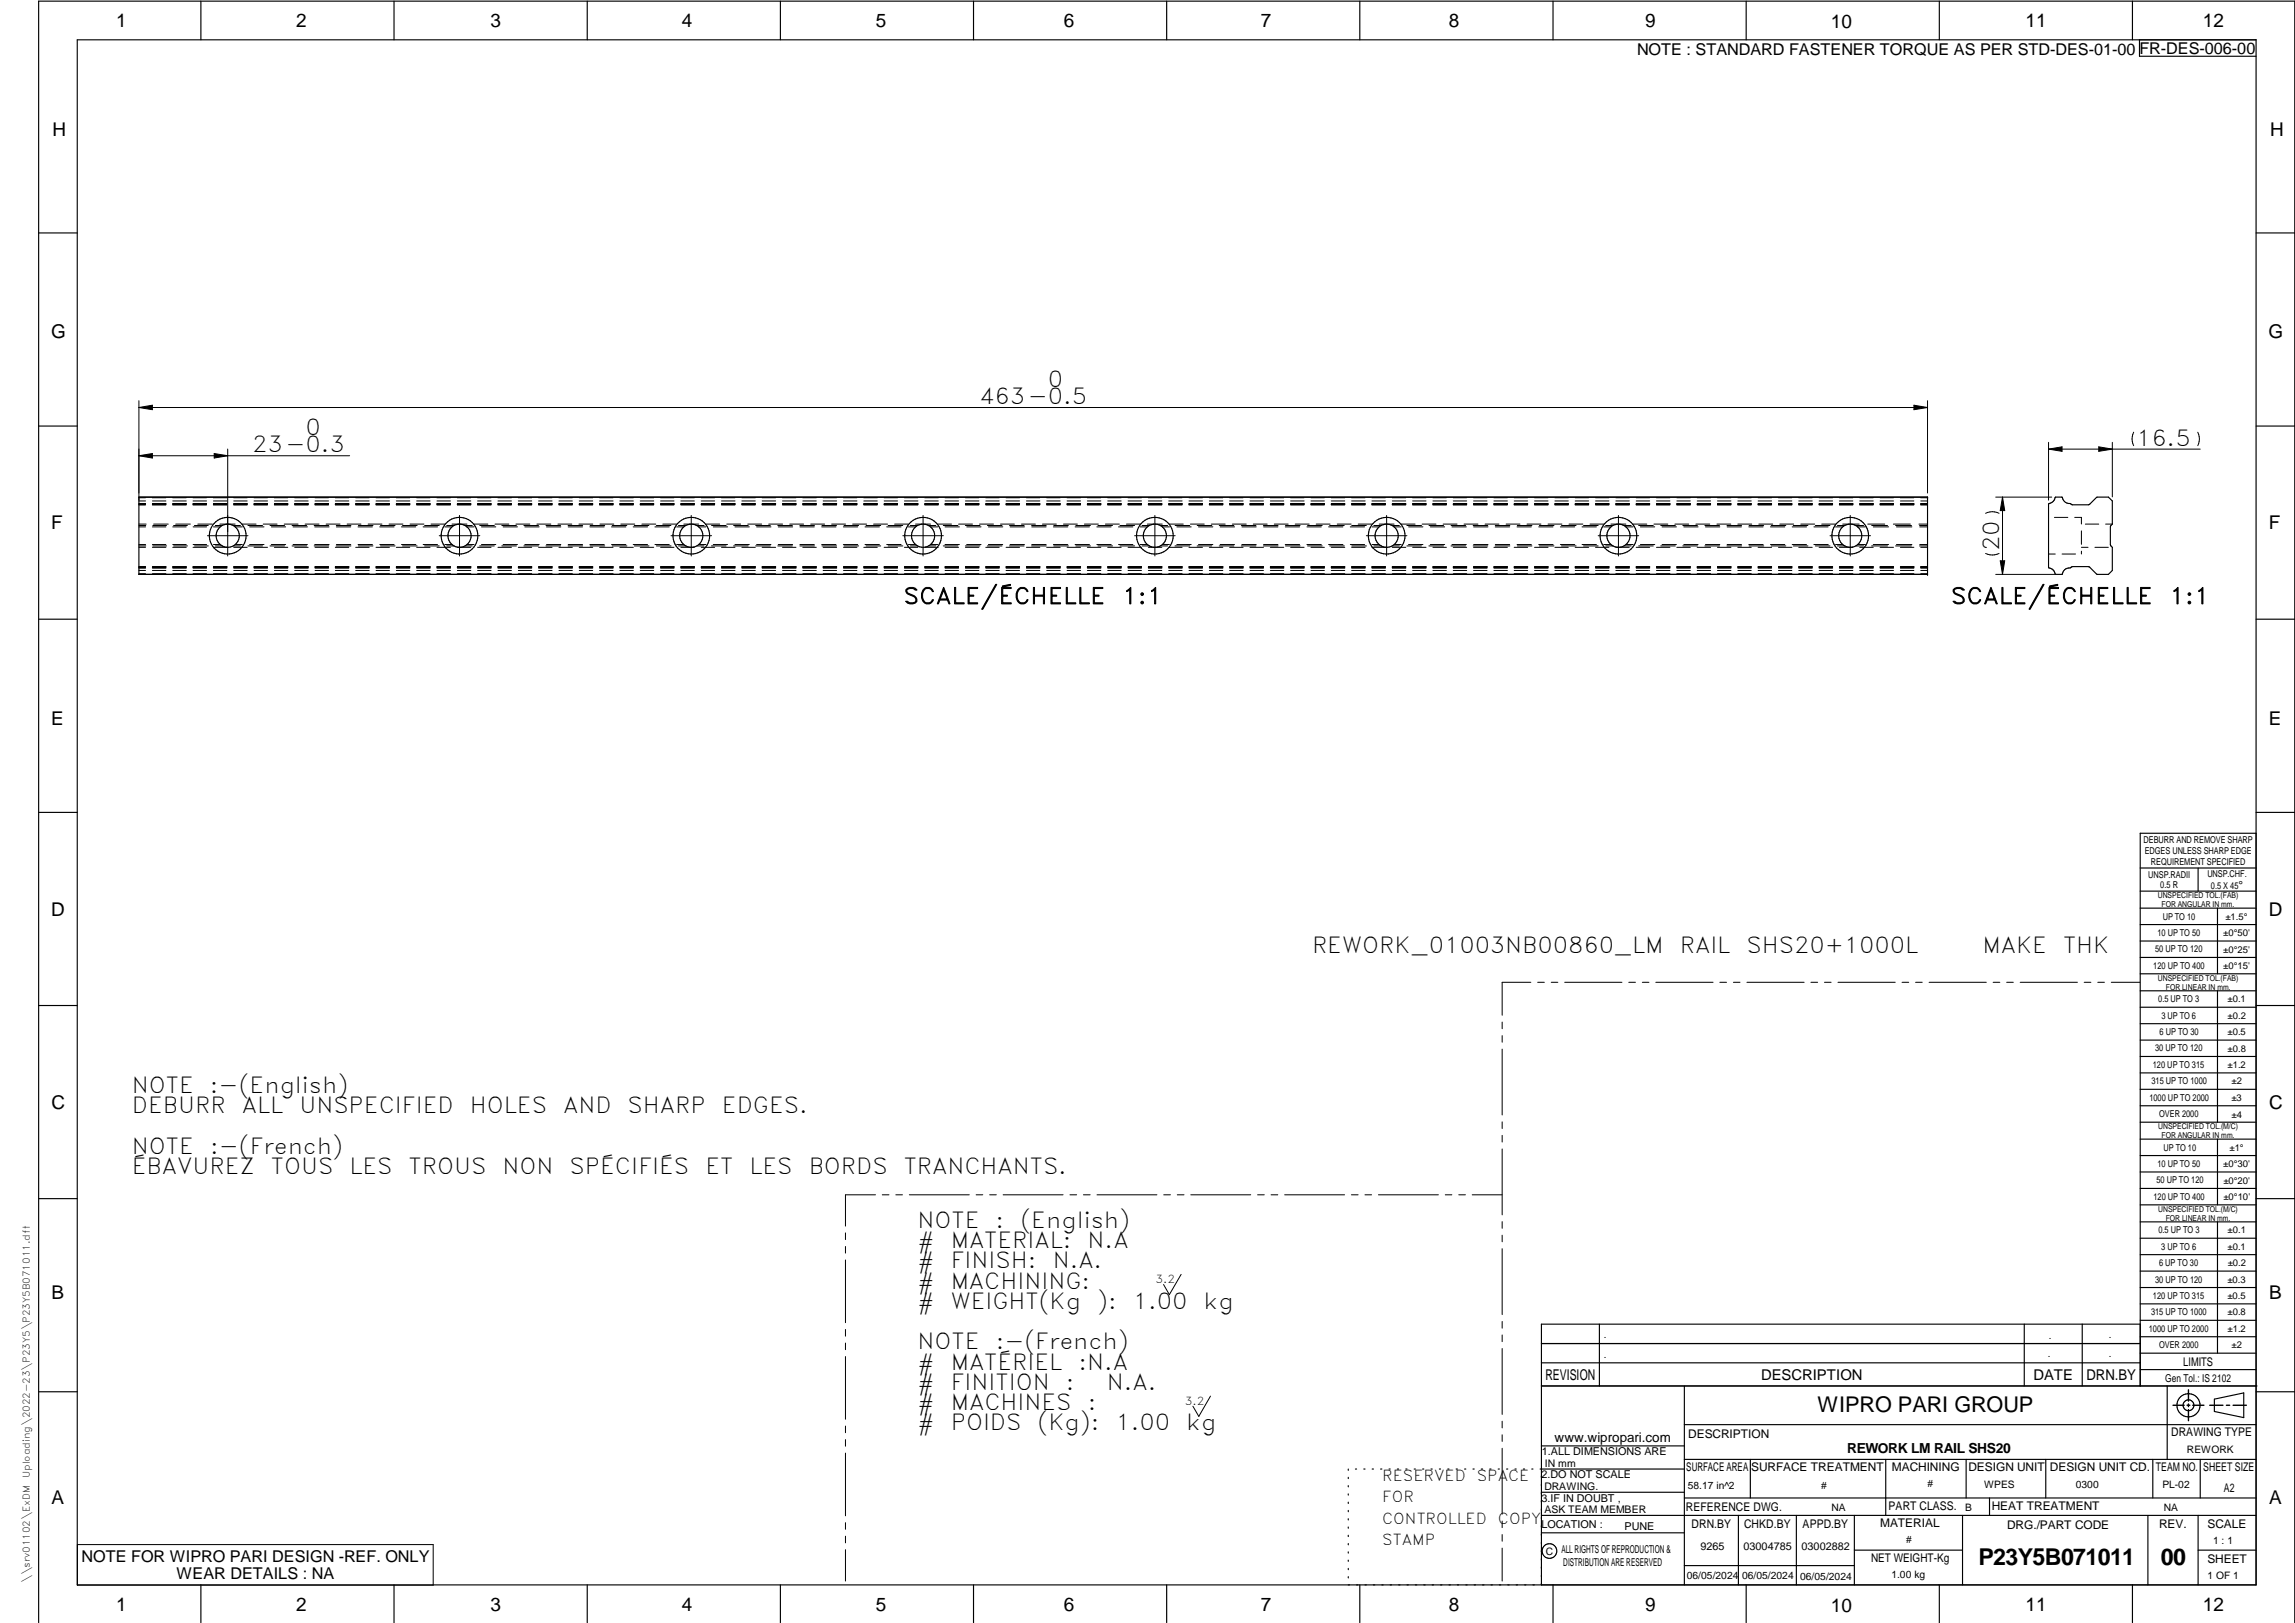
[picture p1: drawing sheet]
<svg xmlns="http://www.w3.org/2000/svg" width="594mm" height="420mm" viewBox="0 0 594 420" stroke-linecap="round" stroke-linejoin="round" font-family="sans-serif">
<defs><g id="words">
<g font-size="6">
<text x="512.1" y="405.2">P23Y5B071011</text>
<text x="559.4" y="405.2">00</text>
</g>
<g font-size="5.7">
<text x="271.2" y="100.1">0</text>
<text x="253.5" y="104.6">463-0.5</text>
<text x="79.1" y="112.6">0</text>
<text x="65.3" y="117.1">23-0.3</text>
<text x="553" y="115.4">16.5</text>
<text x="517.5" y="142.6" transform="rotate(-90 517.5 142.6)">20</text>
<text x="233.9" y="156.3">SCALE/ÉCHELLE</text>
<text x="290.5" y="156.3">1:1</text>
<text x="505" y="156.3">SCALE/ÉCHELLE</text>
<text x="561.6" y="156.3">1:1</text>
<text x="339.6" y="246.7">REWORK_01003NB00860_LM</text>
<text x="434.8" y="246.7">RAIL</text>
<text x="452.1" y="246.7">SHS20+1000L</text>
<text x="513.2" y="246.7">MAKE</text>
<text x="534.1" y="246.7">THK</text>
<text x="34.2" y="283">NOTE</text>
<text x="54.4" y="283">:-(English)</text>
<text x="34.2" y="288.2">DEBURR</text>
<text x="62.6" y="288.2">ALL</text>
<text x="77.5" y="288.2">UNSPECIFIED</text>
<text x="121.6" y="288.2">HOLES</text>
<text x="145.8" y="288.2">AND</text>
<text x="162.5" y="288.2">SHARP</text>
<text x="186.9" y="288.2">EDGES.</text>
<text x="34.2" y="298.7">NOTE</text>
<text x="54.4" y="298.7">:-(French)</text>
<text x="34.2" y="304">ÉBAVUREZ</text>
<text x="70.1" y="304">TOUS</text>
<text x="90.4" y="304">LES</text>
<text x="105.8" y="304">TROUS</text>
<text x="130.1" y="304">NON</text>
<text x="147.4" y="304">SPÉCIFIÉS</text>
<text x="182.6" y="304">ET</text>
<text x="194" y="304">LES</text>
<text x="209.3" y="304">BORDS</text>
<text x="233.9" y="304">TRANCHANTS.</text>
<text x="237.5" y="317.8">NOTE</text>
<text x="257.7" y="317.8">:</text>
<text x="264.2" y="317.8">(English)</text>
<text x="237.5" y="323.1">#</text>
<text x="246.1" y="323.1">MATERIAL:</text>
<text x="281.5" y="323.1">N.A</text>
<text x="237.5" y="328.3">#</text>
<text x="246.1" y="328.3">FINISH:</text>
<text x="272.5" y="328.3">N.A.</text>
<text x="237.5" y="333.6">#</text>
<text x="246.1" y="333.6">MACHINING:</text>
<text x="237.5" y="338.8">#</text>
<text x="246.1" y="338.8">WEIGHT(Kg</text>
<text x="284" y="338.8">):</text>
<text x="293.3" y="338.8">1.00</text>
<text x="311.6" y="338.8">kg</text>
<text x="237.5" y="349.3">NOTE</text>
<text x="257.7" y="349.3">:-(French)</text>
<text x="237.5" y="354.6">#</text>
<text x="237.5" y="359.8">#</text>
<text x="246.1" y="354.6">MATÉRIEL</text>
<text x="246.1" y="359.8">FINITION</text>
<text x="275.9" y="359.8">:</text>
<text x="279.2" y="354.6">:N.A</text>
<text x="286.5" y="359.8">N.A.</text>
<text x="237.5" y="365.1">#</text>
<text x="246.1" y="365.1">MACHINES</text>
<text x="281.6" y="365.1">:</text>
<text x="237.5" y="370.3">#</text>
<text x="246.1" y="370.3">POIDS</text>
<text x="268.6" y="370.3">(Kg):</text>
<text x="288.8" y="370.3">1.00</text>
<text x="307.1" y="370.3">kg</text>
</g>
<text font-size="5.6" x="470.5" y="365.5">WIPRO PARI GROUP</text>
<g font-size="4.9">
<text x="30" y="7">1</text>
<text x="76.7" y="7">2</text>
<text x="127" y="7">3</text>
<text x="176.5" y="7">4</text>
<text x="226.7" y="7">5</text>
<text x="275.4" y="7">6</text>
<text x="326.4" y="7">7</text>
<text x="375" y="7">8</text>
<text x="425.8" y="7">9</text>
<text x="473.9" y="7.4">10</text>
<text x="524.3" y="7">11</text>
<text x="570.2" y="7">12</text>
<text x="13.6" y="35.2">H</text>
<text x="587.6" y="35.2">H</text>
<text x="13.2" y="87.5">G</text>
<text x="587.2" y="87.5">G</text>
<text x="13.3" y="137.1">F</text>
<text x="587.3" y="137.1">F</text>
<text x="13.3" y="187.6">E</text>
<text x="587.3" y="187.6">E</text>
<text x="13.3" y="237">D</text>
<text x="587.3" y="237">D</text>
<text x="13.4" y="287.1">C</text>
<text x="587.4" y="287.1">C</text>
<text x="13.4" y="336.3">B</text>
<text x="587.4" y="336.3">B</text>
<text x="13.4" y="389.3">A</text>
<text x="587.4" y="389.3">A</text>
<text x="30" y="417">1</text>
<text x="76.7" y="417">2</text>
<text x="127" y="417">3</text>
<text x="176.5" y="417">4</text>
<text x="226.7" y="417">5</text>
<text x="275.4" y="417">6</text>
<text x="326.4" y="417">7</text>
<text x="375" y="417">8</text>
<text x="425.8" y="417">9</text>
<text x="473.9" y="417.4">10</text>
<text x="524.3" y="417">11</text>
<text x="570.2" y="417">12</text>
</g>
<g font-size="4.2">
<text x="423.7" y="14.3">NOTE : STANDARD FASTENER TORQUE AS PER STD-DES-01-00</text>
<text x="553.8" y="14">FR-DES-006-00</text>
<text x="21.1" y="404.4">NOTE FOR WIPRO PARI DESIGN -REF. ONLY</text>
<text x="45.7" y="408.9">WEAR DETAILS : NA</text>
</g>
<g font-size="3.9">
<text x="357.8" y="383.4">RESERVED</text>
<text x="382.3" y="383.4">SPACE</text>
<text x="357.8" y="388.9">FOR</text>
<text x="357.8" y="394.5">CONTROLLED</text>
<text x="387.8" y="394.5">COPY</text>
<text x="357.8" y="400.1">STAMP</text>
</g>
<g font-size="3.8">
<text x="400.1" y="357.1">REVISION</text>
<text x="455.9" y="357.1">DESCRIPTION</text>
<text x="526.4" y="357.1">DATE</text>
<text x="540.1" y="357.1">DRN.BY</text>
</g>
<text font-size="3.6" x="478.1" y="376.2">REWORK LM RAIL SHS20</text>
<text font-size="3.5" x="402.4" y="373.3">www.wipropari.com</text>
<g font-size="3.1">
<text x="565.2" y="353.5">LIMITS</text>
<text x="562" y="371.7">DRAWING TYPE</text>
<text x="437" y="372.3">DESCRIPTION</text>
<text x="436.5" y="380.9">SURFACE AREA</text>
<text x="453.3" y="380.9">SURFACE TREATMENT</text>
<text x="489.7" y="380.9">MACHINING</text>
<text x="509.5" y="380.9">DESIGN UNIT</text>
<text x="530.6" y="380.9">DESIGN UNIT CD.</text>
<text x="558" y="380.7">TEAM NO.</text>
<text x="570.3" y="380.7">SHEET SIZE</text>
<text x="575.6" y="386.1">A2</text>
<text x="436.4" y="391.1">REFERENCE DWG.</text>
<text x="437.9" y="395.5">DRN.BY</text>
<text x="451.5" y="395.5">CHKD.BY</text>
<text x="466.6" y="395.5">APPD.BY</text>
<text x="486.7" y="395.4">MATERIAL</text>
<text x="488.9" y="391">PART CLASS.</text>
<text x="515.6" y="391">HEAT TREATMENT</text>
<text x="519.6" y="395.9">DRG./PART CODE</text>
<text x="558.9" y="395.6">REV.</text>
<text x="571.4" y="395.6">SCALE</text>
<text x="484.3" y="404.3">NET WEIGHT-Kg</text>
<text x="571.4" y="404.7">SHEET</text>
</g>
<text font-size="3" x="579.5" y="230.1">°</text>
<g font-size="2.8">
<text x="299.1" y="332.1">3.2</text>
<text x="560.5" y="357.7">Gen Tol.: IS 2102</text>
<text x="306.7" y="363.6">3.2</text>
<text x="399.1" y="376.7">1.ALL DIMENSIONS ARE</text>
<text x="399" y="382.7">2.DO NOT SCALE</text>
<text x="399" y="388.7">3.IF IN DOUBT ,</text>
<text x="399" y="395.5">LOCATION :</text>
<text x="420.5" y="396">PUNE</text>
<text x="440.2" y="401.3">9265</text>
<text x="451.3" y="401.2">03004785</text>
<text x="466.3" y="401.3">03002882</text>
<text x="404.2" y="402">ALL RIGHTS OF REPRODUCTION &amp;</text>
<text x="404.7" y="405.4">DISTRIBUTION ARE RESERVED</text>
</g>
<g font-size="2.7">
<text x="566.1" y="376.2">REWORK</text>
<text x="399.9" y="379.7">IN mm</text>
<text x="399.8" y="385.7">DRAWING.</text>
<text x="436.9" y="385.5">58.17 in^2</text>
<text x="471.4" y="385.6">#</text>
<text x="498.9" y="385.1">#</text>
<text x="513.6" y="385.3">WPES</text>
<text x="537.3" y="385.2">0300</text>
<text x="559.7" y="385.2">PL-02</text>
<text x="399.8" y="391.8">ASK TEAM MEMBER</text>
<text x="474.1" y="391.2">NA</text>
<text x="508.7" y="391.2">B</text>
<text x="560.1" y="391.2">NA</text>
<text x="493.4" y="399.6">#</text>
<text x="572.9" y="399.8">1 : 1</text>
<text x="400.1" y="402.5">C</text>
<text x="436.7" y="408.7">06/05/2024</text>
<text x="450.9" y="408.8">06/05/2024</text>
<text x="466" y="409">06/05/2024</text>
<text x="489.6" y="408.5">1.00 kg</text>
<text x="571.5" y="408.7">1 OF 1</text>
</g>
<g font-size="2.5">
<text x="559.2" y="229.9">0.5 R</text>
<text x="572.3" y="230.1">0.5 X 45</text>
<text x="559.4" y="323.5">3 UP TO 6</text>
<text x="558.9" y="327.8">6 UP TO 30</text>
<text x="557.8" y="332">30 UP TO 120</text>
<text x="415.2" y="346.4">.</text>
<text x="530.3" y="346.6">.</text>
<text x="545.9" y="346.4">.</text>
<text x="415.2" y="351.5">.</text>
<text x="530.1" y="351.3">.</text>
<text x="545.9" y="351.4">.</text>
</g>
<g font-size="2.4">
<text x="554.9" y="218.3">DEBURR AND REMOVE SHARP</text>
<text x="555.2" y="221.1">EDGES UNLESS SHARP EDGE</text>
<text x="556.1" y="227.2">UNSP.RADII</text>
<text x="556.8" y="223.8">REQUIREMENT SPECIFIED</text>
<text x="571.4" y="227">UNSP.CHF.</text>
<text x="559.8" y="238">UP TO 10</text>
<text x="576.1" y="238.1">±1.5°</text>
<text x="558.5" y="242.3">10 UP TO 50</text>
<text x="575.5" y="242.3">±0°50'</text>
<text x="557.4" y="250.8">120 UP TO 400</text>
<text x="557.9" y="246.5">50 UP TO 120</text>
<text x="575.5" y="250.8">±0°15'</text>
<text x="575.5" y="246.6">±0°25'</text>
<text x="558.7" y="259.4">0.5 UP TO 3</text>
<text x="559.5" y="263.7">3 UP TO 6</text>
<text x="576.6" y="259.4">±0.1</text>
<text x="576.6" y="263.7">±0.2</text>
<text x="559" y="268">6 UP TO 30</text>
<text x="576.6" y="268">±0.5</text>
<text x="557.9" y="272.2">30 UP TO 120</text>
<text x="576.6" y="272.2">±0.8</text>
<text x="556.9" y="280.7">315 UP TO 1000</text>
<text x="557.3" y="276.5">120 UP TO 315</text>
<text x="576.6" y="276.5">±1.2</text>
<text x="577.7" y="280.7">±2</text>
<text x="556.4" y="284.9">1000 UP TO 2000</text>
<text x="577.6" y="285">±3</text>
<text x="558.9" y="289.2">OVER 2000</text>
<text x="577.7" y="289.3">±4</text>
<text x="560" y="297.9">UP TO 10</text>
<text x="577.1" y="297.9">±1°</text>
<text x="558.5" y="302.1">10 UP TO 50</text>
<text x="575.5" y="302.2">±0°30'</text>
<text x="557.5" y="310.6">120 UP TO 400</text>
<text x="558.2" y="306.4">50 UP TO 120</text>
<text x="575.5" y="310.6">±0°10'</text>
<text x="575.5" y="306.4">±0°20'</text>
<text x="558.8" y="319.2">0.5 UP TO 3</text>
<text x="576.6" y="323.5">±0.1</text>
<text x="576.6" y="319.3">±0.1</text>
<text x="576.7" y="327.8">±0.2</text>
<text x="576.6" y="332">±0.3</text>
<text x="556.8" y="340.6">315 UP TO 1000</text>
<text x="557.3" y="336.3">120 UP TO 315</text>
<text x="576.6" y="336.3">±0.5</text>
<text x="576.6" y="340.6">±0.8</text>
<text x="556.2" y="344.8">1000 UP TO 2000</text>
<text x="576.6" y="344.8">±1.2</text>
<text x="558.9" y="349">OVER 2000</text>
<text x="577.7" y="349">±2</text>
<text x="7.7" y="382.7" transform="rotate(-90 7.7 382.7)">Uploading\2022-23\P23Y5\P23Y5B071011.dft</text>
<text x="7.7" y="409.9" transform="rotate(-90 7.7 409.9)">\\srv01102\ExDM</text>
</g>
<g font-size="2.1">
<text x="558.6" y="232.4">UNSPECIFIED TOL.(FAB)</text>
<text x="559.5" y="234.8">FOR ANGULAR IN mm.</text>
<text x="558.6" y="254">UNSPECIFIED TOL.(FAB)</text>
<text x="560.7" y="256.3">FOR LINEAR IN mm.</text>
<text x="558.7" y="292.4">UNSPECIFIED TOL.(M/C)</text>
<text x="559.6" y="294.7">FOR ANGULAR IN mm.</text>
<text x="558.7" y="313.8">UNSPECIFIED TOL.(M/C)</text>
<text x="560.6" y="316.2">FOR LINEAR IN mm.</text>
</g>
</g></defs>
<g fill="none" stroke="#000" stroke-width=".3">
<path d="M20 10.3h564v400h-564zM52 .3v10M102 .3v10M152 .3v10M202 .3v10M252 .3v10M302 .3v10M352 .3v10M402 .3v10M452 .3v10M502 .3v10M552 .3v10"/>
<path d="M553.8 10.3v4.3h30.2M10 60.3h10M584 60.3h10M10 110.3h10M584 110.3h10M499 128.7h.1M499 128.7h-463v20h463M499 128.7v20M530.3 130.4a2.39 2.39 0 0 0 1.8-1.7h1.6a2.34 2.34 0 0 0 2.1 1.6l.7 .4 4.3-.1 2.1-1.9h2.9l1 1v6l-.5 .7v4.6l.5 .7v6l-1 1h-2.9l-2.1-2h-4.3l-.5 .3a1.97 1.97 0 0 0-2.2 1.7h-1.6a2.5 2.5 0 0 0-1.9-1.7zM499 148.7h.1M10 160.3h10M584 160.3h10"/>
<path d="M10 210.3h10M584 215.7h-30v143.1M584 210.3h10M554 230.7h30M554 224.7h30M554 235.1h30M554 239.4h30M569 224.7v6M574 235.1v17M554 243.6h30M554 247.9h30M554 252.1h30"/>
<path d="M554 256.5h30M574 256.5v34M10 260.3h10M554 260.8h30M554 265h30M554 269.3h30M554 273.5h30M554 277.7h30M584 260.3h10M554 282h30M554 286.3h30M554 290.5h30"/>
<path d="M554 294.9h30M554 299.1h30M574 294.9v17M10 310.3h10M554 303.4h30M554 307.7h30M554 311.9h30M554 316.3h30M574 316.3v34M584 310.3h10M554 320.5h30M554 324.8h30"/>
<path d="M554 329.1h30M554 333.3h30M554 337.5h30M399 358.8h185.3M399 352.8h155M399 347.8h155M414 342.8v16M436 358.8v51.5M524 342.8v16M539 342.8v16M554 342.8h-155v67.5M554 341.8h30"/>
<path d="M554 346.1h30M554 350.3h30M554 354.6h30M561 358.8v19M10 360.3h10M399 374.3h37M436 368.8h148M436 377.8h148M453.1 377.8v10M488.1 377.8v14.5M508.9 377.8v10M529.6 377.8v10"/>
<path d="M557.3 377.8v10M569.5 377.8v10M573.2 362.2l7.6-1.6v6.4l-7.6-1.6zM584 360.3h10M349 380.3v.3M349 382.4v.4M349 384.6v.3M349 386.7v.4M349 388.9v.3M349 391v.4M349 393.2v.3M349 395.3v.3"/>
<path d="M349 397.4v.4M349 399.6v.3M350.9 380.3h.3M353 380.3h.3M355.2 380.3h.3M357.4 380.3h.3M359.6 380.3h.3M361.7 380.3h.3M363.9 380.3h.3M366.1 380.3h.3M368.3 380.3h.3M370.4 380.3h.3"/>
<path d="M372.6 380.3h.3M374.8 380.3h.3M376.9 380.3h.4M379.1 380.3h.3M381.3 380.3h.3M383.4 380.3h.4M385.6 380.3h.4M387.8 380.3h.3M390 380.3h.3M392.1 380.3h.4M394.3 380.3h.4M396.5 380.3h.3"/>
<path d="M399 396.8h37M399 392.3h185M399 386.3h37M436 387.8h148M436 380.3h-37.3M450 392.3v18M465 392.3v18M480 392.3v18M508 392.3v18M515 387.8v4.5M556 392.3v18M569 392.3v18"/>
<path d="M52 410.3v9.8M102 410.3v9.8M152 410.3v9.8M202 410.3v9.8M252 410.3v9.8M302 410.3v9.8M349 401.7v.4M349 403.9v.3M349 406v.4M349 408.2v.3M352 410.3v9.8M402 410.3v9.8"/>
<path d="M436 405.3h44M452 410.3v9.8M480 401.3h28M502 410.3v9.8M552 410.3v9.8M569 401.3h15M10 420.1v-419.8h584v419.8"/>
<circle cx="58.9" cy="138.7" r="3"/>
<circle cx="58.9" cy="138.7" r="4.8"/>
<circle cx="118.9" cy="138.7" r="4.8"/>
<circle cx="119" cy="138.7" r="3"/>
<circle cx="178.9" cy="138.7" r="3"/>
<circle cx="178.9" cy="138.7" r="4.8"/>
<circle cx="238.9" cy="138.7" r="3"/>
<circle cx="239" cy="138.7" r="4.8"/>
<circle cx="298.9" cy="138.7" r="4.8"/>
<circle cx="299" cy="138.7" r="3"/>
<circle cx="358.9" cy="138.7" r="3"/>
<circle cx="358.9" cy="138.7" r="4.8"/>
<circle cx="418.9" cy="138.7" r="4.7"/>
<circle cx="418.9" cy="138.7" r="3"/>
<circle cx="478.9" cy="138.7" r="3"/>
<circle cx="478.9" cy="138.7" r="4.8"/>
<circle cx="566.5" cy="363.8" r="1.4"/>
<circle cx="566.5" cy="363.8" r="3"/>
<circle cx="401.1" cy="401.5" r="1.91"/>
</g>
<g fill="none" stroke="#000" stroke-width=".26">
<path d="M36 118h54.5M36 118l3.4-.6v1.2zM36 105.5l3.4-.6v1.2zM36 103.7v25.8M36 105.5h463M55.4 117.4l3.5 .6-3.5 .6zM58.9 116.2v27.7M495.4 104.9l3.6 .6-3.6 .6zM499 103.7v23.9M530.3 114.5v15M530.3 116.3l3.5-.6v1.1zM530.3 116.3h39.2"/>
<path d="M543.3 115.7l3.5 .6-3.5 .5zM546.8 114.5v14.1M552.3 111.9l-.4 1.7 .4 1.8M568.9 111.9l.4 1.7-.4 1.8M36 130.7h1.7M36 129.7h1.7M36 136h1.7M36 136.4h1.7M36 130.5h1.7M36 135.7h1.8M36 130.3h1.7M36 128.9h1.7"/>
<path d="M39.4 130.7h3.5M39.4 129.7h3.5M39.4 136.4h3.5M39.4 130.5h3.5M39.4 128.9h3.5M39.4 130.3h3.6M39.6 136h3.5M39.8 135.7h3.8M44.7 130.7h3.5M44.7 129.7h3.5M44.7 136.4h3.5M44.7 130.5h3.5"/>
<path d="M44.7 128.9h3.5M44.7 130.3h3.5M44.9 136h3.6M45.5 135.7h3.8M50 130.7h3.5M50 129.7h3.5M50 130.5h3.5M50 128.9h3.5M50 130.3h3.5M50 136.4h3.5M50.3 136h3.6M51.2 135.7h3.8"/>
<path d="M53.7 138.7h10.5M55.2 130.7h3.5M55.2 129.7h3.5M55.2 130.5h3.5M55.2 128.9h3.5M55.2 130.3h3.6M55.3 136.4h1.7M55.7 136h1.8M56.9 135.7h1.9M59.1 135.7h1.8M60.4 136h1.8M60.5 130.7h3.5"/>
<path d="M60.5 129.7h3.5M60.5 130.5h3.5M60.5 128.9h3.5M60.5 130.3h3.5M60.9 136.4h1.8M62.7 135.7h3.6M64.2 136h3.8M64.6 136.4h3.7M65.8 130.7h3.5M65.8 129.7h3.5M65.8 130.5h3.5M65.8 128.9h3.5"/>
<path d="M65.8 130.3h3.5M68.1 135.7h3.6M69.9 136h3.8M70.2 136.4h3.7M71 130.7h3.5M71 129.7h3.5M71 130.5h3.5M71 128.9h3.5M71 130.3h3.5M73.6 135.7h3.6M75.6 136h3.8M75.9 136.4h3.7"/>
<path d="M76.3 130.7h3.5M76.3 129.7h3.5M76.3 130.5h3.5M76.3 128.9h3.5M76.3 130.3h3.5M79 135.7h3.6M81.3 136h3.8M81.5 136.4h3.7M81.5 130.7h3.5M81.5 129.7h3.5M81.5 130.5h3.5M81.5 128.9h3.5"/>
<path d="M81.5 130.3h3.6M84.4 135.7h3.6M86.8 130.7h3.5M86.8 129.7h3.5M86.8 130.5h3.5M86.8 128.9h3.5M86.8 130.3h3.5M87.1 136h3.7M87.1 136.4h3.7M89.8 135.7h3.6M92.1 130.7h3.5M92.1 129.7h3.5"/>
<path d="M92.1 130.5h3.5M92.1 128.9h3.5M92.1 130.3h3.5M92.7 136.4h3.7M92.8 136h3.8M95.3 135.7h3.6M97.3 130.7h3.5M97.3 129.7h3.5M97.3 130.5h3.5M97.3 128.9h3.5M97.3 130.3h3.5M98.3 136.4h3.7"/>
<path d="M98.5 136h3.8M100.7 135.7h3.6M102.6 130.7h3.5M102.6 129.7h3.5M102.6 130.5h3.5M102.6 128.9h3.5M102.6 130.3h3.5M103.9 136.4h3.7M104.2 136h3.8M106.1 135.7h3.6M107.9 130.7h3.4M107.9 129.7h3.4"/>
<path d="M107.9 130.5h3.4M107.9 128.9h3.4M107.9 130.3h3.5M109.5 136.4h3.8M109.9 136h3.8M111.6 135.7h3.6M113.1 130.7h3.5M113.1 129.7h3.5M113.1 130.5h3.5M113.1 128.9h3.5M113.1 130.3h3.5M113.7 138.7h10.5"/>
<path d="M115.1 136.4h1.9M115.6 136h1.9M117 135.7h1.8M118.4 130.7h3.5M118.4 129.7h3.5M118.4 130.5h3.5M118.4 128.9h3.5M118.4 130.3h3.5M118.9 133.4v10.5M119.1 135.7h1.8M120.4 136h1.9M120.9 136.4h1.8"/>
<path d="M122.7 135.7h3.6M123.6 130.7h3.5M123.6 129.7h3.5M123.6 130.5h3.5M123.6 128.9h3.5M123.6 130.3h3.5M124.2 136h3.8M124.6 136.4h3.7M128.1 135.7h3.6M128.9 130.7h3.5M128.9 129.7h3.5M128.9 130.5h3.5"/>
<path d="M128.9 128.9h3.5M128.9 130.3h3.5M129.9 136h3.8M130.2 136.4h3.8M133.6 135.7h3.6M134.2 130.7h3.4M134.2 129.7h3.4M134.2 130.5h3.4M134.2 128.9h3.4M134.2 130.3h3.5M135.6 136h3.8M135.8 136.4h3.8"/>
<path d="M139 135.7h3.6M139.4 130.7h3.5M139.4 129.7h3.5M139.4 130.5h3.5M139.4 128.9h3.5M139.4 130.3h3.5M141.3 136h3.8M141.5 136.4h3.7M144.4 135.7h3.6M144.7 130.7h3.5M144.7 129.7h3.5M144.7 130.5h3.5"/>
<path d="M144.7 128.9h3.5M144.7 130.3h3.5M147 136h3.8M147.1 136.4h3.7M149.9 135.7h3.6M149.9 129.7h3.5M149.9 130.5h3.5M149.9 130.7h3.5M149.9 128.9h3.5M149.9 130.3h3.6M152.7 136.4h3.7M152.8 136h3.7"/>
<path d="M155.2 129.7h3.5M155.2 130.5h3.5M155.2 130.7h3.5M155.2 128.9h3.5M155.2 130.3h3.5M155.3 135.7h3.6M158.3 136.4h3.7M158.5 136h3.8M160.5 129.7h3.4M160.5 130.5h3.5M160.5 130.7h3.5M160.5 128.9h3.5"/>
<path d="M160.5 130.3h3.5M160.7 135.7h3.6M163.9 136.4h3.7M164.2 136h3.8M165.7 129.7h3.5M165.7 130.5h3.5M165.7 130.7h3.5M165.7 128.9h3.5M165.7 130.3h3.5M166.2 135.7h3.5M169.5 136.4h3.7M169.9 136h3.8"/>
<path d="M171 129.7h3.5M171 130.5h3.5M171 130.7h3.5M171 128.9h3.5M171 130.3h3.5M171.6 135.7h3.6M173.7 138.7h10.5M175.1 136.4h1.9M175.6 136h1.9M176.2 129.7h3.5M176.2 130.5h3.5M176.2 130.7h3.5"/>
<path d="M176.2 128.9h3.5M176.2 130.3h3.6M177 135.7h1.8M178.9 133.4v10.5M179.1 135.7h1.8M180.4 136h1.9M180.9 136.4h1.8M181.5 129.7h3.5M181.5 130.5h3.5M181.5 130.7h3.5M181.5 128.9h3.5M181.5 130.3h3.5"/>
<path d="M182.7 135.7h3.6M184.2 136h3.8M184.6 136.4h3.8M186.8 129.7h3.5M186.8 130.5h3.5M186.8 130.7h3.5M186.8 128.9h3.5M186.8 130.3h3.5M188.1 135.7h3.6M189.9 136h3.8M190.2 136.4h3.8M192 129.7h3.5"/>
<path d="M192 130.5h3.5M192 130.7h3.5M192 128.9h3.5M192 130.3h3.5M193.6 135.7h3.6M195.6 136h3.8M195.8 136.4h3.8M197.3 129.7h3.5M197.3 130.5h3.5M197.3 130.7h3.5M197.3 128.9h3.5M197.3 130.3h3.5"/>
<path d="M199 135.7h3.6M201.3 136h3.8M201.5 136.4h3.7M202.6 129.7h3.5M202.6 130.5h3.5M202.6 130.7h3.5M202.6 128.9h3.5M202.6 130.3h3.5M204.4 135.7h3.6M207 136h3.8M207.1 136.4h3.7M207.8 129.7h3.5"/>
<path d="M207.8 130.5h3.5M207.8 130.7h3.5M207.8 128.9h3.5M207.8 130.3h3.5M209.9 135.7h3.6M212.7 136.4h3.7M212.8 136h3.7M213.1 129.7h3.5M213.1 130.5h3.5M213.1 130.7h3.5M213.1 128.9h3.5M213.1 130.3h3.5"/>
<path d="M215.3 135.7h3.6M218.3 136.4h3.7M218.3 129.7h3.5M218.3 130.5h3.5M218.3 130.7h3.5M218.3 128.9h3.5M218.3 130.3h3.5M218.5 136h3.8M220.7 135.7h3.6M223.6 129.7h3.5M223.6 130.5h3.5M223.6 130.7h3.5"/>
<path d="M223.6 128.9h3.5M223.6 130.3h3.5M223.9 136.4h3.7M224.2 136h3.8M226.1 135.7h3.6M228.9 129.7h3.4M228.9 130.5h3.4M228.9 130.7h3.4M228.9 128.9h3.4M228.9 130.3h3.5M229.5 136.4h3.8M229.9 136h3.8"/>
<path d="M231.6 135.7h3.6M233.7 138.7h10.5M234.1 129.7h3.5M234.1 130.5h3.5M234.1 130.7h3.5M234.1 128.9h3.5M234.1 130.3h3.5M235.1 136.4h1.9M235.6 136h1.9M237 135.7h1.8M238.9 133.4v10.5M239.1 135.7h1.8"/>
<path d="M239.4 129.7h3.5M239.4 130.5h3.5M239.4 130.7h3.5M239.4 128.9h3.5M239.4 130.3h3.5M240.4 136h1.8M240.9 136.4h1.8M242.7 135.7h3.6M244.2 136h3.8M244.6 136.4h3.7M244.6 129.7h3.5M244.6 130.5h3.5"/>
<path d="M244.6 130.7h3.5M244.6 128.9h3.5M244.6 130.3h3.6M248.1 135.7h3.6M249.9 136h3.8M249.9 129.7h3.5M249.9 130.5h3.5M249.9 130.7h3.5M249.9 128.9h3.5M249.9 130.3h3.5M250.2 136.4h3.8M253.5 135.7h3.7"/>
<path d="M255.2 129.7h3.4M255.2 130.5h3.4M255.2 130.7h3.4M255.2 128.9h3.5M255.2 130.3h3.5M255.6 136h3.8M255.9 136.4h3.7M259 135.7h3.6M260.4 129.7h3.5M260.4 130.5h3.5M260.4 130.7h3.5M260.4 128.9h3.5"/>
<path d="M260.4 130.3h3.5M261.3 136h3.8M261.5 136.4h3.7M264.4 135.7h3.6M265.7 130.5h3.5M265.7 129.7h3.5M265.7 130.7h3.5M265.7 128.9h3.5M265.7 130.3h3.5M267 136h3.8M267.1 136.4h3.7M269.8 135.7h3.6"/>
<path d="M270.9 130.5h3.5M270.9 129.7h3.5M270.9 130.7h3.5M270.9 128.9h3.5M270.9 130.3h3.6M272.7 136.4h3.7M272.8 136h3.8M275.3 135.7h3.6M276.2 130.5h3.5M276.2 129.7h3.5M276.2 130.7h3.5M276.2 128.9h3.5"/>
<path d="M276.2 130.3h3.5M278.3 136.4h3.7M278.5 136h3.8M280.7 135.7h3.6M281.5 130.5h3.5M281.5 129.7h3.5M281.5 130.7h3.5M281.5 128.9h3.5M281.5 130.3h3.5M283.9 136.4h3.7M284.2 136h3.8M286.1 135.7h3.6"/>
<path d="M286.7 130.5h3.5M286.7 129.7h3.5M286.7 130.7h3.5M286.7 128.9h3.5M286.7 130.3h3.6M289.5 136.4h3.8M289.9 136h3.8M291.6 135.7h3.6M292 130.5h3.5M292 129.7h3.5M292 130.7h3.5M292 128.9h3.5"/>
<path d="M292 130.3h3.5M293.7 138.7h10.5M295.1 136.4h1.9M295.6 136h1.9M297 135.7h1.8M297.3 130.5h3.5M297.3 129.7h3.5M297.3 130.7h3.5M297.3 128.9h3.5M297.3 130.3h3.5M299 133.4v10.5M299.1 135.7h1.8"/>
<path d="M300.4 136h1.9M300.9 136.4h1.8M302.5 130.5h3.5M302.5 129.7h3.5M302.5 130.7h3.5M302.5 128.9h3.5M302.5 130.3h3.5M302.7 135.7h3.6M304.2 136h3.8M304.6 136.4h3.7M307.8 130.5h3.5M307.8 129.7h3.5"/>
<path d="M307.8 130.7h3.5M307.8 128.9h3.5M307.8 130.3h3.5M308.1 135.7h3.6M309.9 136h3.8M310.2 136.4h3.8M313 130.5h3.5M313 129.7h3.5M313 130.7h3.5M313 128.9h3.5M313 130.3h3.6M313.6 135.7h3.6"/>
<path d="M315.6 136h3.8M315.8 136.4h3.8M318.3 130.5h3.5M318.3 129.7h3.5M318.3 130.7h3.5M318.3 128.9h3.5M318.3 130.3h3.5M319 135.7h3.6M321.3 136h3.8M321.5 136.4h3.7M323.6 130.5h3.5M323.6 129.7h3.5"/>
<path d="M323.6 130.7h3.5M323.6 128.9h3.5M323.6 130.3h3.5M324.4 135.7h3.6M327 136h3.8M327.1 136.4h3.7M328.8 130.5h3.5M328.8 129.7h3.5M328.8 130.7h3.5M328.8 128.9h3.5M328.8 130.3h3.5M329.9 135.7h3.6"/>
<path d="M332.7 136.4h3.7M332.8 136h3.7M334.1 130.5h3.5M334.1 129.7h3.5M334.1 130.7h3.5M334.1 128.9h3.5M334.1 130.3h3.5M335.3 135.7h3.6M338.3 136.4h3.7M338.5 136h3.8M339.4 130.5h3.4M339.4 129.7h3.4"/>
<path d="M339.4 130.7h3.4M339.4 128.9h3.4M339.4 130.3h3.5M340.7 135.7h3.6M343.9 136.4h3.7M344.2 136h3.8M344.6 130.5h3.5M344.6 129.7h3.5M344.6 130.7h3.5M344.6 128.9h3.5M344.6 130.3h3.5M346.2 135.7h3.6"/>
<path d="M349.5 136.4h3.7M349.9 130.5h3.5M349.9 129.7h3.5M349.9 130.7h3.5M349.9 128.9h3.5M349.9 130.3h3.5M349.9 136h3.8M351.6 135.7h3.6M353.7 138.7h10.5M355.1 130.5h3.5M355.1 129.7h3.5M355.1 130.7h3.5"/>
<path d="M355.1 128.9h3.5M355.1 130.3h3.5M355.1 136.4h1.9M355.6 136h1.9M357 135.7h1.8M358.9 133.4v10.5M359.1 135.7h1.8M360.4 136h1.8M360.4 130.5h3.5M360.4 129.7h3.5M360.4 130.7h3.5M360.4 128.9h3.5"/>
<path d="M360.4 130.3h3.5M360.9 136.4h1.8M362.7 135.7h3.6M364.2 136h3.8M364.6 136.4h3.7M365.7 130.5h3.4M365.7 129.7h3.4M365.7 128.9h3.4M365.7 130.7h3.4M365.7 130.3h3.5M368.1 135.7h3.6M369.9 136h3.8"/>
<path d="M370.2 136.4h3.8M370.9 130.5h3.5M370.9 129.7h3.5M370.9 128.9h3.5M370.9 130.7h3.5M370.9 130.3h3.5M373.6 135.7h3.6M375.6 136h3.8M375.8 136.4h3.8M376.2 130.5h3.5M376.2 129.7h3.5M376.2 128.9h3.5"/>
<path d="M376.2 130.7h3.5M376.2 130.3h3.5M379 135.7h3.6M381.3 136h3.8M381.4 130.5h3.5M381.4 129.7h3.5M381.4 128.9h3.5M381.4 130.7h3.5M381.4 130.3h3.6M381.5 136.4h3.7M384.4 135.7h3.6M386.7 130.5h3.5"/>
<path d="M386.7 129.7h3.5M386.7 128.9h3.5M386.7 130.7h3.5M386.7 130.3h3.5M387 136h3.8M387.1 136.4h3.7M389.9 135.7h3.6M392 130.5h3.4M392 129.7h3.5M392 128.9h3.5M392 130.7h3.5M392 130.3h3.5"/>
<path d="M392.7 136.4h3.7M392.8 136h3.8M395.3 135.7h3.6M397.2 130.5h3.5M397.2 129.7h3.5M397.2 128.9h3.5M397.2 130.7h3.5M397.2 130.3h3.5M398.3 136.4h3.7M398.5 136h3.8M400.7 135.7h3.6M402.5 130.5h3.5"/>
<path d="M402.5 129.7h3.5M402.5 128.9h3.5M402.5 130.7h3.5M402.5 130.3h3.5M403.9 136.4h3.7M404.2 136h3.8M406.1 135.7h3.6M407.7 130.5h3.5M407.7 129.7h3.5M407.7 128.9h3.5M407.7 130.7h3.5M407.7 130.3h3.6"/>
<path d="M409.5 136.4h3.8M409.9 136h3.8M411.6 135.7h3.6M413 130.5h3.5M413 129.7h3.5M413 128.9h3.5M413 130.7h3.5M413 130.3h3.5M413.7 138.7h10.5M415.1 136.4h1.9M415.6 136h1.9M417 135.7h1.8"/>
<path d="M418.3 130.5h3.5M418.3 129.7h3.5M418.3 128.9h3.5M418.3 130.7h3.5M418.3 130.3h3.5M418.9 133.4v10.5M419.1 135.7h1.8M420.4 136h1.8M420.9 136.4h1.8M422.7 135.7h3.6M423.5 130.5h3.5M423.5 129.7h3.5"/>
<path d="M423.5 128.9h3.5M423.5 130.7h3.5M423.5 130.3h3.6M424.2 136h3.8M424.6 136.4h3.7M428.1 135.7h3.6M428.8 130.5h3.5M428.8 129.7h3.5M428.8 128.9h3.5M428.8 130.7h3.5M428.8 130.3h3.5M429.9 136h3.8"/>
<path d="M430.2 136.4h3.8M433.6 135.7h3.5M434.1 130.5h3.5M434.1 129.7h3.5M434.1 128.9h3.5M434.1 130.7h3.5M434.1 130.3h3.5M435.6 136h3.8M435.9 136.4h3.7M439 135.7h3.6M439.3 130.5h3.5M439.3 129.7h3.5"/>
<path d="M439.3 128.9h3.5M439.3 130.7h3.5M439.3 130.3h3.5M441.3 136h3.8M441.5 136.4h3.7M444.4 135.7h3.6M444.6 130.5h3.5M444.6 129.7h3.5M444.6 128.9h3.5M444.6 130.7h3.5M444.6 130.3h3.5M447 136h3.8"/>
<path d="M447.1 136.4h3.7M449.8 130.5h3.5M449.8 129.7h3.5M449.8 128.9h3.5M449.8 130.7h3.5M449.8 130.3h3.5M449.8 135.7h3.6M452.7 136.4h3.7M452.7 136h3.8M455.1 130.5h3.5M455.1 129.7h3.5M455.1 128.9h3.5"/>
<path d="M455.1 130.7h3.5M455.1 130.3h3.5M455.3 135.7h3.6M458.3 136.4h3.7M458.5 136h3.8M460.4 130.5h3.4M460.4 129.7h3.4M460.4 128.9h3.4M460.4 130.7h3.4M460.4 130.3h3.5M460.7 135.7h3.6M463.9 136.4h3.7"/>
<path d="M464.2 136h3.8M465.6 130.5h3.5M465.6 129.7h3.5M465.6 128.9h3.5M465.6 130.7h3.5M465.6 130.3h3.5M466.1 135.7h3.6M469.5 136.4h3.7M469.9 136h3.8M470.9 130.5h3.5M470.9 129.7h3.5M470.9 128.9h3.5"/>
<path d="M470.9 130.7h3.5M470.9 130.3h3.5M471.6 135.7h3.6M473.7 138.7h10.5M475.1 136.4h1.9M475.6 136h1.9M476.1 130.5h3.5M476.1 129.7h3.5M476.1 128.9h3.5M476.1 130.7h3.5M476.1 130.3h3.6M477 135.7h1.8"/>
<path d="M479 133.4v10.5M479.1 135.7h2.2M480.4 136h2M480.9 136.4h2M481.4 130.5h3.5M481.4 129.7h3.5M481.4 128.9h3.5M481.4 130.7h3.5M481.4 130.3h3.5M483.5 135.7h4.4M484.5 136h4.1M484.9 136.4h4"/>
<path d="M486.7 130.5h3.4M486.7 129.7h3.4M486.7 128.9h3.4M486.7 130.7h3.4M486.7 130.3h3.5M490.1 135.7h4.4M490.7 136h4.1M490.9 136.4h4M491.9 130.5h3.5M491.9 129.7h3.5M491.9 128.9h3.5M491.9 130.7h3.5"/>
<path d="M491.9 130.3h3.5M496.7 135.7h2.3M496.9 136h2.1M496.9 136.4h2.1M497.2 130.5h1.8M497.2 129.7h1.8M497.2 128.9h1.8M497.2 130.7h1.8M497.2 130.3h1.8M516.6 128.7h14.5M517.5 132.9l-1.8-.4-1.7 .4M518.4 128.7v20"/>
<path d="M518.4 128.7l.5 3.5h-1.1zM531.8 133.9h3.5M537.1 133.9h1.7v1.8M538.8 137.4v3.5M539.8 135.7h3.5M545.1 135.7h1.7M36 147.7h1.7M36 146.7h1.7M36 148.7h1.7M36 141.7h1.7M36 146.8h1.7M36 148.5h1.7"/>
<path d="M36 141h1.7M36 141.3h1.7M36 147h1.7M39.4 147.7h3.5M39.4 146.7h3.6M39.4 148.7h3.5M39.4 141.7h3.5M39.4 146.8h3.5M39.4 148.5h3.5M39.4 141h3.5M39.4 147h3.6M39.6 141.3h3.5"/>
<path d="M44.7 147.7h3.5M44.7 146.7h3.5M44.7 148.7h3.5M44.7 141.7h3.5M44.7 146.8h3.5M44.7 148.5h3.5M44.7 141h3.5M44.7 147h3.5M45 141.3h3.5M50 147.7h3.5M50 146.7h3.5M50 148.7h3.5"/>
<path d="M50 141.7h3.5M50 146.8h3.5M50 148.5h3.5M50 147h3.5M50 141h3.5M50.3 141.3h3.6M55.2 147.7h3.5M55.2 146.7h3.6M55.2 148.7h3.5M55.2 141.7h3.5M55.2 146.8h3.5M55.2 148.5h3.5"/>
<path d="M55.2 147h3.6M55.3 141h1.7M55.7 141.3h1.8M60.4 141.3h1.8M60.5 147.7h3.5M60.5 146.7h3.5M60.5 148.7h3.5M60.5 141.7h3.5M60.5 146.8h3.5M60.5 148.5h3.5M60.5 147h3.5M60.9 141h1.8"/>
<path d="M64.2 141.3h3.8M64.6 141h3.7M65.8 147.7h3.5M65.8 146.7h3.5M65.8 148.7h3.5M65.8 141.7h3.5M65.8 146.8h3.5M65.8 148.5h3.5M65.8 147h3.5M69.9 141.3h3.8M70.2 141h3.7M71 147.7h3.5"/>
<path d="M71 146.7h3.5M71 148.7h3.5M71 141.7h3.5M71 146.8h3.5M71 148.5h3.5M71 147h3.5M75.6 141.3h3.8M75.9 141h3.7M76.3 147.7h3.5M76.3 146.7h3.5M76.3 148.7h3.5M76.3 141.7h3.5"/>
<path d="M76.3 146.8h3.5M76.3 148.5h3.5M76.3 147h3.5M81.3 141.3h3.8M81.5 141h3.7M81.5 147.7h3.5M81.5 146.7h3.6M81.5 148.7h3.5M81.5 141.7h3.5M81.5 146.8h3.5M81.5 148.5h3.5M81.5 147h3.6"/>
<path d="M86.8 147.7h3.5M86.8 146.7h3.5M86.8 148.7h3.5M86.8 141.7h3.5M86.8 146.8h3.5M86.8 148.5h3.5M86.8 147h3.5M87 141.3h3.8M87.1 141h3.7M92.1 147.7h3.5M92.1 146.7h3.5M92.1 148.7h3.5"/>
<path d="M92.1 141.7h3.5M92.1 146.8h3.5M92.1 148.5h3.5M92.1 147h3.5M92.7 141h3.7M92.8 141.3h3.8M97.3 147.7h3.5M97.3 146.7h3.5M97.3 148.7h3.5M97.3 141.7h3.5M97.3 146.8h3.5M97.3 148.5h3.5"/>
<path d="M97.3 147h3.5M98.3 141h3.7M98.5 141.3h3.8M102.6 147.7h3.5M102.6 146.7h3.5M102.6 148.7h3.5M102.6 141.7h3.5M102.6 146.8h3.5M102.6 148.5h3.5M102.6 147h3.5M103.9 141h3.7M104.2 141.3h3.8"/>
<path d="M107.9 147.7h3.4M107.9 146.7h3.5M107.9 148.7h3.4M107.9 141.7h3.4M107.9 146.8h3.4M107.9 148.5h3.4M107.9 147h3.5M109.5 141h3.8M109.9 141.3h3.8M113.1 147.7h3.5M113.1 146.7h3.5M113.1 148.7h3.5"/>
<path d="M113.1 141.7h3.5M113.1 146.8h3.5M113.1 148.5h3.5M113.1 147h3.5M115.1 141h1.9M115.6 141.3h1.9M118.4 147.7h3.5M118.4 146.7h3.5M118.4 148.7h3.5M118.4 141.7h3.5M118.4 146.8h3.5M118.4 148.5h3.5"/>
<path d="M118.4 147h3.5M120.3 141.3h1.9M120.9 141h1.8M123.6 147.7h3.5M123.6 146.7h3.5M123.6 148.7h3.5M123.6 141.7h3.5M123.6 146.8h3.5M123.6 148.5h3.5M123.6 147h3.5M124.2 141.3h3.8M124.6 141h3.7"/>
<path d="M128.9 147.7h3.5M128.9 146.7h3.5M128.9 148.7h3.5M128.9 141.7h3.5M128.9 146.8h3.5M128.9 148.5h3.5M128.9 147h3.5M129.9 141.3h3.8M130.2 141h3.8M134.2 147.7h3.4M134.2 146.7h3.5M134.2 148.7h3.4"/>
<path d="M134.2 141.7h3.4M134.2 146.8h3.4M134.2 148.5h3.4M134.2 147h3.5M135.6 141.3h3.8M135.8 141h3.8M139.4 147.7h3.5M139.4 146.7h3.5M139.4 148.7h3.5M139.4 141.7h3.5M139.4 146.8h3.5M139.4 148.5h3.5"/>
<path d="M139.4 147h3.5M141.3 141.3h3.8M141.5 141h3.7M144.7 147.7h3.5M144.7 146.7h3.5M144.7 141.7h3.5M144.7 146.8h3.5M144.7 148.5h3.5M144.7 147h3.5M144.7 148.7h3.5M147 141.3h3.8M147.1 141h3.7"/>
<path d="M149.9 147.7h3.5M149.9 146.7h3.6M149.9 141.7h3.5M149.9 146.8h3.5M149.9 148.5h3.5M149.9 147h3.6M149.9 148.7h3.5M152.7 141h3.7M152.8 141.3h3.7M155.2 147.7h3.5M155.2 146.7h3.5M155.2 141.7h3.5"/>
<path d="M155.2 146.8h3.5M155.2 148.5h3.5M155.2 147h3.5M155.2 148.7h3.5M158.3 141h3.7M158.5 141.3h3.8M160.5 147.7h3.4M160.5 146.7h3.5M160.5 141.7h3.5M160.5 146.8h3.5M160.5 148.5h3.5M160.5 147h3.5"/>
<path d="M160.5 148.7h3.5M163.9 141h3.7M164.2 141.3h3.8M165.7 147.7h3.5M165.7 146.7h3.5M165.7 141.7h3.5M165.7 146.8h3.5M165.7 148.5h3.5M165.7 147h3.5M165.7 148.7h3.5M169.5 141h3.7M169.9 141.3h3.8"/>
<path d="M171 147.7h3.5M171 146.7h3.5M171 141.7h3.5M171 146.8h3.5M171 148.5h3.5M171 147h3.5M171 148.7h3.5M175.1 141h1.9M175.6 141.3h1.9M176.2 147.7h3.5M176.2 146.7h3.6M176.2 141.7h3.5"/>
<path d="M176.2 146.8h3.5M176.2 148.5h3.5M176.2 147h3.6M176.2 148.7h3.5M180.4 141.3h1.8M180.9 141h1.8M181.5 147.7h3.5M181.5 146.7h3.5M181.5 141.7h3.5M181.5 146.8h3.5M181.5 148.5h3.5M181.5 147h3.5"/>
<path d="M181.5 148.7h3.5M184.2 141.3h3.8M184.6 141h3.7M186.8 147.7h3.5M186.8 146.7h3.5M186.8 141.7h3.5M186.8 146.8h3.5M186.8 148.5h3.5M186.8 147h3.5M186.8 148.7h3.5M189.9 141.3h3.8M190.2 141h3.8"/>
<path d="M192 147.7h3.5M192 146.7h3.5M192 141.7h3.5M192 146.8h3.5M192 148.5h3.5M192 147h3.5M192 148.7h3.5M195.6 141.3h3.8M195.8 141h3.8M197.3 147.7h3.5M197.3 146.7h3.5M197.3 141.7h3.5"/>
<path d="M197.3 146.8h3.5M197.3 148.5h3.5M197.3 147h3.5M197.3 148.7h3.5M201.3 141.3h3.8M201.5 141h3.7M202.6 147.7h3.5M202.6 146.7h3.5M202.6 141.7h3.5M202.6 146.8h3.5M202.6 148.5h3.5M202.6 147h3.5"/>
<path d="M202.6 148.7h3.5M207 141.3h3.8M207.1 141h3.7M207.8 147.7h3.5M207.8 146.7h3.5M207.8 141.7h3.5M207.8 146.8h3.5M207.8 148.5h3.5M207.8 147h3.5M207.8 148.7h3.5M212.7 141h3.7M212.8 141.3h3.7"/>
<path d="M213.1 147.7h3.5M213.1 146.7h3.5M213.1 141.7h3.5M213.1 146.8h3.5M213.1 148.5h3.5M213.1 147h3.5M213.1 148.7h3.5M218.3 141h3.7M218.3 147.7h3.5M218.3 146.7h3.5M218.3 141.7h3.5M218.3 146.8h3.5"/>
<path d="M218.3 148.5h3.5M218.3 147h3.5M218.3 148.7h3.5M218.5 141.3h3.8M223.6 147.7h3.5M223.6 146.7h3.5M223.6 141.7h3.5M223.6 146.8h3.5M223.6 148.5h3.5M223.6 147h3.5M223.6 148.7h3.5M223.9 141h3.7"/>
<path d="M224.2 141.3h3.8M228.9 147.7h3.4M228.9 146.7h3.5M228.9 141.7h3.4M228.9 146.8h3.4M228.9 148.5h3.4M228.9 147h3.5M228.9 148.7h3.4M229.5 141h3.8M229.9 141.3h3.8M234.1 147.7h3.5M234.1 146.7h3.5"/>
<path d="M234.1 141.7h3.5M234.1 146.8h3.5M234.1 148.5h3.5M234.1 147h3.5M234.1 148.7h3.5M235.1 141h1.9M235.6 141.3h1.9M239.4 147.7h3.5M239.4 146.7h3.5M239.4 141.7h3.5M239.4 146.8h3.5M239.4 148.5h3.5"/>
<path d="M239.4 147h3.5M239.4 148.7h3.5M240.4 141.3h1.8M240.9 141h1.8M244.2 141.3h3.8M244.6 141h3.7M244.6 147.7h3.5M244.6 146.7h3.6M244.6 141.7h3.5M244.6 146.8h3.5M244.6 148.5h3.5M244.6 147h3.6"/>
<path d="M244.6 148.7h3.5M249.9 141.3h3.8M249.9 147.7h3.5M249.9 146.7h3.5M249.9 141.7h3.5M249.9 146.8h3.5M249.9 148.5h3.5M249.9 147h3.5M249.9 148.7h3.5M250.2 141h3.8M255.2 147.7h3.4M255.2 146.7h3.5"/>
<path d="M255.2 141.7h3.4M255.2 146.8h3.5M255.2 148.5h3.4M255.2 147h3.5M255.2 148.7h3.4M255.6 141.3h3.8M255.9 141h3.7M260.4 147.7h3.5M260.4 146.7h3.5M260.4 141.7h3.5M260.4 146.8h3.5M260.4 148.5h3.5"/>
<path d="M260.4 147h3.5M260.4 148.7h3.5M261.3 141.3h3.8M261.5 141h3.7M265.7 147.7h3.5M265.7 146.7h3.5M265.7 141.7h3.5M265.7 146.8h3.5M265.7 148.5h3.5M265.7 147h3.5M265.7 148.7h3.5M267 141.3h3.8"/>
<path d="M267.1 141h3.7M270.9 147.7h3.5M270.9 146.7h3.6M270.9 141.7h3.5M270.9 146.8h3.5M270.9 148.5h3.5M270.9 147h3.6M270.9 148.7h3.5M272.7 141h3.7M272.8 141.3h3.8M276.2 147.7h3.5M276.2 146.7h3.5"/>
<path d="M276.2 141.7h3.5M276.2 146.8h3.5M276.2 148.5h3.5M276.2 147h3.5M276.2 148.7h3.5M278.3 141h3.7M278.5 141.3h3.8M281.5 147.7h3.5M281.5 146.7h3.5M281.5 141.7h3.5M281.5 146.8h3.5M281.5 148.5h3.5"/>
<path d="M281.5 147h3.5M281.5 148.7h3.5M283.9 141h3.7M284.2 141.3h3.8M286.7 147.7h3.5M286.7 146.7h3.6M286.7 141.7h3.5M286.7 146.8h3.5M286.7 148.5h3.5M286.7 147h3.6M286.7 148.7h3.5M289.5 141h3.8"/>
<path d="M289.9 141.3h3.8M292 147.7h3.5M292 146.7h3.5M292 141.7h3.5M292 146.8h3.5M292 148.5h3.5M292 147h3.5M292 148.7h3.5M295.1 141h1.9M295.6 141.3h1.9M297.3 147.7h3.5M297.3 146.7h3.5"/>
<path d="M297.3 141.7h3.5M297.3 146.8h3.5M297.3 148.5h3.5M297.3 147h3.5M297.3 148.7h3.5M300.3 141.3h1.9M300.9 141h1.8M302.5 147.7h3.5M302.5 146.7h3.5M302.5 141.7h3.5M302.5 146.8h3.5M302.5 148.5h3.5"/>
<path d="M302.5 147h3.5M302.5 148.7h3.5M304.2 141.3h3.8M304.6 141h3.7M307.8 147.7h3.5M307.8 146.7h3.5M307.8 141.7h3.5M307.8 146.8h3.5M307.8 148.5h3.5M307.8 147h3.5M307.8 148.7h3.5M309.9 141.3h3.8"/>
<path d="M310.2 141h3.8M313 147.7h3.5M313 146.7h3.6M313 141.7h3.5M313 146.8h3.5M313 148.5h3.5M313 147h3.6M313 148.7h3.5M315.6 141.3h3.8M315.8 141h3.8M318.3 147.7h3.5M318.3 146.7h3.5"/>
<path d="M318.3 141.7h3.5M318.3 146.8h3.5M318.3 148.5h3.5M318.3 147h3.5M318.3 148.7h3.5M321.3 141.3h3.8M321.5 141h3.7M323.6 147.7h3.5M323.6 146.7h3.5M323.6 141.7h3.5M323.6 146.8h3.5M323.6 148.5h3.5"/>
<path d="M323.6 147h3.5M323.6 148.7h3.5M327 141.3h3.8M327.1 141h3.7M328.8 147.7h3.5M328.8 146.7h3.5M328.8 141.7h3.5M328.8 146.8h3.5M328.8 148.5h3.5M328.8 147h3.5M328.8 148.7h3.5M332.7 141h3.7"/>
<path d="M332.8 141.3h3.7M334.1 147.7h3.5M334.1 146.7h3.5M334.1 141.7h3.5M334.1 146.8h3.5M334.1 148.5h3.5M334.1 147h3.5M334.1 148.7h3.5M338.3 141h3.7M338.5 141.3h3.8M339.4 147.7h3.4M339.4 146.7h3.5"/>
<path d="M339.4 141.7h3.4M339.4 146.8h3.4M339.4 148.5h3.4M339.4 147h3.5M339.4 148.7h3.4M343.9 141h3.7M344.2 141.3h3.8M344.6 147.7h3.5M344.6 146.7h3.5M344.6 141.7h3.5M344.6 146.8h3.5M344.6 148.5h3.5"/>
<path d="M344.6 147h3.5M344.6 148.7h3.5M349.5 141h3.7M349.9 147.7h3.5M349.9 146.7h3.5M349.9 141.7h3.5M349.9 146.8h3.5M349.9 148.5h3.5M349.9 147h3.5M349.9 148.7h3.5M349.9 141.3h3.8M355.1 147.7h3.5"/>
<path d="M355.1 146.7h3.5M355.1 141.7h3.5M355.1 146.8h3.5M355.1 148.5h3.5M355.1 147h3.5M355.1 148.7h3.5M355.1 141h1.9M355.6 141.3h1.9M360.4 141.3h1.8M360.4 147.7h3.5M360.4 146.7h3.5M360.4 141.7h3.5"/>
<path d="M360.4 146.8h3.5M360.4 148.5h3.5M360.4 147h3.5M360.4 148.7h3.5M360.9 141h1.8M364.2 141.3h3.8M364.6 141h3.7M365.7 147.7h3.4M365.7 146.7h3.5M365.7 141.7h3.4M365.7 146.8h3.4M365.7 148.5h3.4"/>
<path d="M365.7 147h3.5M365.7 148.7h3.4M369.9 141.3h3.8M370.2 141h3.8M370.9 147.7h3.5M370.9 146.7h3.5M370.9 141.7h3.5M370.9 146.8h3.5M370.9 148.5h3.5M370.9 147h3.5M370.9 148.7h3.5M375.6 141.3h3.8"/>
<path d="M375.8 141h3.8M376.2 147.7h3.5M376.2 146.7h3.5M376.2 141.7h3.5M376.2 146.8h3.5M376.2 148.5h3.5M376.2 147h3.5M376.2 148.7h3.5M381.3 141.3h3.8M381.4 146.7h3.6M381.4 141.7h3.5M381.4 146.8h3.5"/>
<path d="M381.4 148.5h3.5M381.4 147.7h3.5M381.4 147h3.6M381.4 148.7h3.5M381.5 141h3.7M386.7 146.7h3.5M386.7 141.7h3.5M386.7 146.8h3.5M386.7 148.5h3.5M386.7 147.7h3.5M386.7 147h3.5M386.7 148.7h3.5"/>
<path d="M387 141.3h3.8M387.1 141h3.7M392 146.7h3.5M392 141.7h3.4M392 146.8h3.5M392 148.5h3.4M392 147.7h3.5M392 147h3.5M392 148.7h3.5M392.7 141h3.7M392.8 141.3h3.8M397.2 146.7h3.5"/>
<path d="M397.2 141.7h3.5M397.2 146.8h3.5M397.2 148.5h3.5M397.2 147.7h3.5M397.2 147h3.5M397.2 148.7h3.5M398.3 141h3.7M398.5 141.3h3.8M402.5 146.7h3.5M402.5 141.7h3.5M402.5 146.8h3.5M402.5 148.5h3.5"/>
<path d="M402.5 147.7h3.5M402.5 147h3.5M402.5 148.7h3.5M403.9 141h3.7M404.2 141.3h3.8M407.7 146.7h3.6M407.7 141.7h3.5M407.7 146.8h3.5M407.7 148.5h3.5M407.7 147.7h3.5M407.7 147h3.6M407.7 148.7h3.5"/>
<path d="M409.5 141h3.8M409.9 141.3h3.8M413 146.7h3.5M413 141.7h3.5M413 146.8h3.5M413 148.5h3.5M413 147.7h3.5M413 147h3.5M413 148.7h3.5M415.1 141h1.9M415.6 141.3h1.9M418.3 146.7h3.5"/>
<path d="M418.3 141.7h3.5M418.3 146.8h3.5M418.3 148.5h3.5M418.3 147.7h3.5M418.3 147h3.5M418.3 148.7h3.5M420.4 141.3h1.8M420.9 141h1.8M423.5 146.7h3.6M423.5 141.7h3.5M423.5 146.8h3.5M423.5 148.5h3.5"/>
<path d="M423.5 147.7h3.5M423.5 147h3.6M423.5 148.7h3.5M424.2 141.3h3.8M424.6 141h3.7M428.8 146.7h3.5M428.8 141.7h3.5M428.8 146.8h3.5M428.8 148.5h3.5M428.8 147.7h3.5M428.8 147h3.5M428.8 148.7h3.5"/>
<path d="M429.9 141.3h3.8M430.2 141h3.8M434.1 146.7h3.5M434.1 141.7h3.5M434.1 146.8h3.5M434.1 148.5h3.5M434.1 147.7h3.5M434.1 147h3.5M434.1 148.7h3.5M435.6 141.3h3.8M435.9 141h3.7M439.3 146.7h3.5"/>
<path d="M439.3 141.7h3.5M439.3 146.8h3.5M439.3 148.5h3.5M439.3 147.7h3.5M439.3 147h3.5M439.3 148.7h3.5M441.3 141.3h3.8M441.5 141h3.7M444.6 146.7h3.5M444.6 141.7h3.5M444.6 146.8h3.5M444.6 148.5h3.5"/>
<path d="M444.6 147.7h3.5M444.6 147h3.5M444.6 148.7h3.5M447 141.3h3.8M447.1 141h3.7M449.8 146.7h3.5M449.8 141.7h3.5M449.8 146.8h3.5M449.8 148.5h3.5M449.8 147.7h3.5M449.8 147h3.5M449.8 148.7h3.5"/>
<path d="M452.7 141h3.7M452.8 141.3h3.8M455.1 146.7h3.5M455.1 141.7h3.5M455.1 146.8h3.5M455.1 148.5h3.5M455.1 147.7h3.5M455.1 147h3.5M455.1 148.7h3.5M458.3 141h3.7M458.5 141.3h3.8M460.4 146.7h3.5"/>
<path d="M460.4 141.7h3.4M460.4 146.8h3.4M460.4 148.5h3.4M460.4 147.7h3.4M460.4 147h3.5M460.4 148.7h3.4M463.9 141h3.7M464.2 141.3h3.8M465.6 146.7h3.5M465.6 141.7h3.5M465.6 146.8h3.5M465.6 148.5h3.5"/>
<path d="M465.6 147.7h3.5M465.6 147h3.5M465.6 148.7h3.5M469.5 141h3.8M469.9 141.3h3.8M470.9 146.7h3.5M470.9 141.7h3.5M470.9 146.8h3.5M470.9 148.5h3.5M470.9 147.7h3.5M470.9 147h3.5M470.9 148.7h3.5"/>
<path d="M475.1 141h1.9M475.6 141.3h1.9M476.1 146.7h3.6M476.1 141.7h3.5M476.1 146.8h3.5M476.1 148.5h3.5M476.1 147.7h3.5M476.1 147h3.6M476.1 148.7h3.5M480.3 141.3h2.1M480.9 141h2M481.4 146.7h3.5"/>
<path d="M481.4 141.7h3.5M481.4 146.8h3.5M481.4 148.5h3.5M481.4 147.7h3.5M481.4 147h3.5M481.4 148.7h3.5M484.5 141.3h4.1M484.9 141h4M486.7 146.7h3.5M486.7 141.7h3.4M486.7 146.8h3.4M486.7 148.5h3.4"/>
<path d="M486.7 147.7h3.4M486.7 147h3.5M486.7 148.7h3.4M490.7 141.3h4.1M490.9 141h4M491.9 146.7h3.5M491.9 141.7h3.5M491.9 146.8h3.5M491.9 148.5h3.5M491.9 147.7h3.5M491.9 147h3.5M491.9 148.7h3.5"/>
<path d="M496.9 141.3h2.1M496.9 141h2.1M497.2 141.7h1.8M497.2 146.8h1.8M497.2 148.5h1.8M497.2 147.7h1.8M497.2 147h1.8M497.2 148.7h1.8M497.2 146.7h1.8M516.6 148.7h15.3M517.5 143.3l-1.8 .4-1.7-.4M517.8 145.2h1.1l-.5 3.5z"/>
<path d="M530.3 143.4h1.7M533.8 143.4h3.5M538.8 142.7v.7M538.8 141.7h1.7M542.3 141.7h3.5M396.3 254.3h-7.5v8.5M398 254.3h1.8M401.5 254.3h1.8M405 254.3h14.9M421.6 254.3h1.7M425.1 254.3h1.7M428.6 254.3h14.8"/>
<path d="M445.2 254.3h1.7M448.7 254.3h1.7M452.2 254.3h14.8M468.8 254.3h1.7M472.3 254.3h1.7M475.8 254.3h14.8M492.4 254.3h1.7M495.9 254.3h1.7M499.4 254.3h14.8M515.9 254.3h1.8M519.4 254.3h1.8M522.9 254.3h14.9"/>
<path d="M539.5 254.3h1.7M543 254.3h1.7M546.5 254.3h7.4M388.8 264.6v1.7M388.8 268.1v1.7M388.8 271.6v17M388.8 290.4v1.8M388.8 293.9v1.8M388.8 297.4v17.1M218.9 319.2v1.7M226.6 309.3h-7.7v8.1M228.4 309.3h1.7"/>
<path d="M231.9 309.3h1.7M235.4 309.3h15.5M252.7 309.3h1.7M256.2 309.3h1.7M259.7 309.3h15.5M277 309.3h1.7M280.5 309.3h1.7M284 309.3h15.5M301.2 309.3h1.8M304.8 309.3h1.7M308.2 309.3h15.6M325.5 309.3h1.8"/>
<path d="M329 309.3h1.8M332.5 309.3h15.6M349.8 309.3h1.8M353.3 309.3h1.7M356.8 309.3h15.5M374.1 309.3h1.7M377.6 309.3h1.7M381.1 309.3h7.7M388.8 316.3v1.7M388.8 319.8v1.7M218.9 322.7v1.7M218.9 326.2v16.2"/>
<path d="M305.7 329.9l-3 5.3-1.5-2.7M388.8 323.3v17M218.9 344.2v1.7M218.9 347.7v1.7M218.9 351.2v16.2M388.8 342.1v1.7M388.8 345.6v1.7M388.8 349.1v17.1M218.9 369.2v1.7M218.9 372.7v1.7M218.9 376.2v16.2M313.3 361.4l-3 5.3-1.5-2.7"/>
<path d="M388.8 367.9v1.8M388.8 371.4v1.7M388.8 374.9v17.1M20 399.9h92.1v10.5h-92.1zM218.9 394.2v1.7M218.9 397.7v1.7M388.8 393.8v1.7M388.8 397.3v1.7M218.9 401.2v8.1M388.8 400.8v8.5"/>
</g>
<path d="M566.5 359.8v2.9M562.5 363.8h2.9M566.1 363.8h.8M566.5 363.5v.7M566.5 364.9v2.9M567.6 363.8h2.9M572 363.8h3.4M576.3 363.8h.9M578.1 363.8h3.4" fill="none" stroke="#000" stroke-width=".36"/>
<path d="M36 118l3.4-.6v1.2zM36 105.5l3.4-.6v1.2zM55.4 117.4l3.5 .6-3.5 .6zM495.4 104.9l3.6 .6-3.6 .6zM530.3 116.3l3.5-.6v1.1zM543.3 115.7l3.5 .6-3.5 .5zM518.4 128.7l.5 3.5h-1.1zM517.8 145.2h1.1l-.5 3.5z" fill="#000"/>
<use href="#words"/>
</svg>
